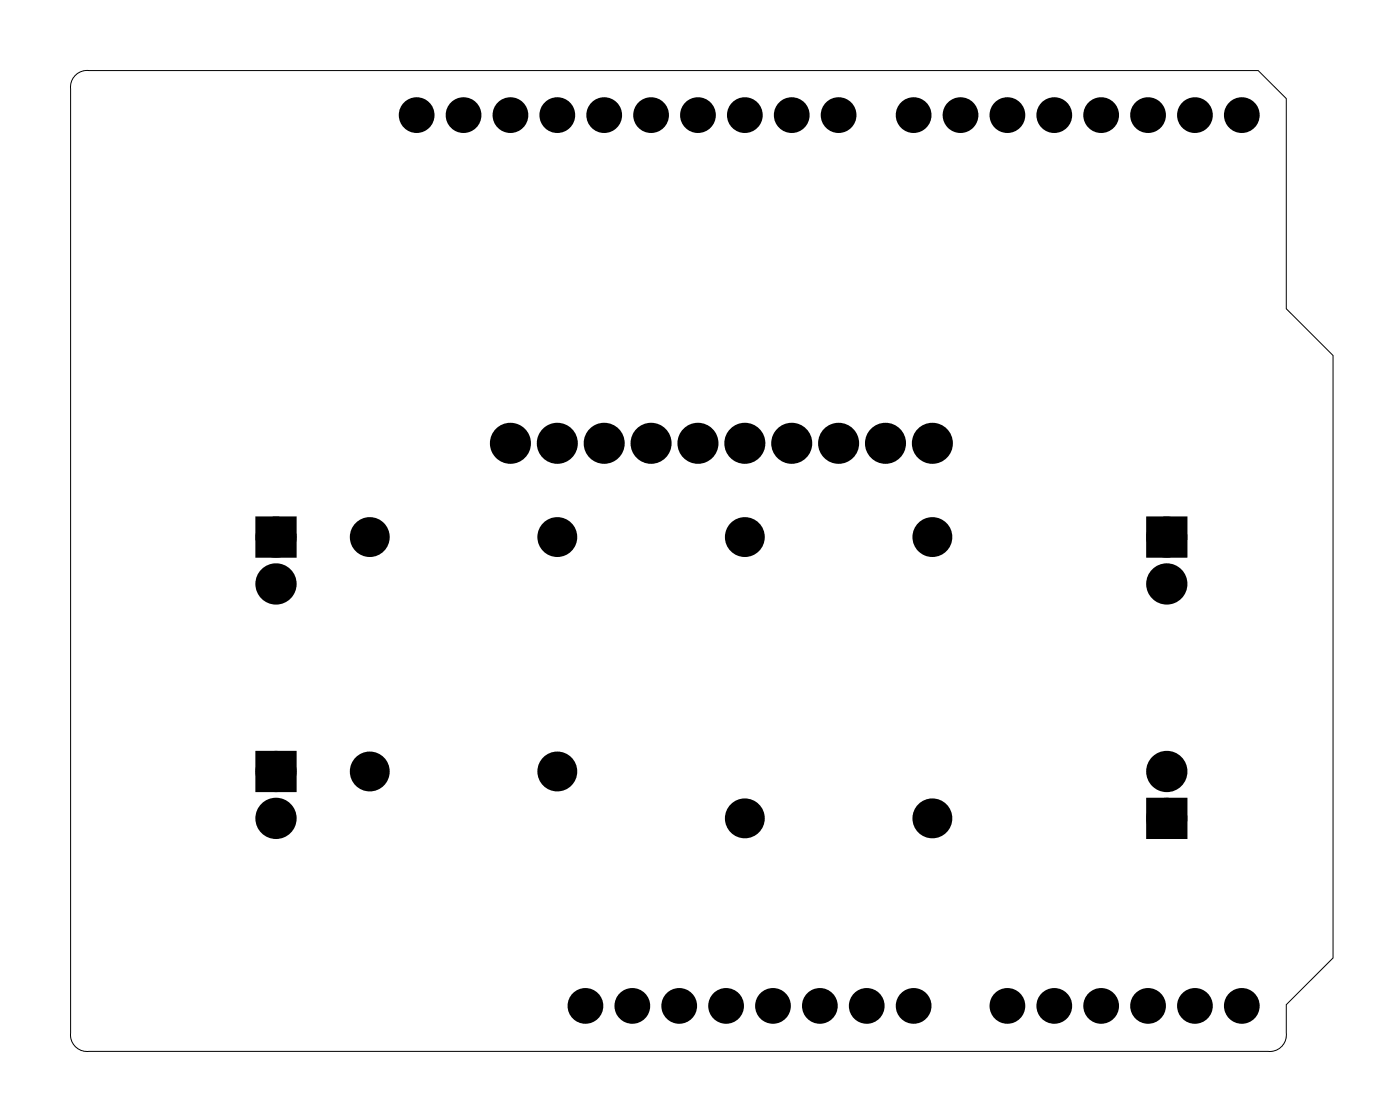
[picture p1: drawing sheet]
<svg xmlns="http://www.w3.org/2000/svg" width="76mm" height="61mm" viewBox="0 0 76 61" stroke-linecap="round" stroke-linejoin="round" font-family="sans-serif">
<path d="M4 4.2a.9 .9 0 0 1 .8-.4h63.4l1.5 1.5v11.4l2.5 2.6v32.6l-2.5 2.5v1.6a.9 .9 0 0 1-1 1h-63.9a.9 .9 0 0 1-1-1v-51.2l.1-.3z" fill="none" stroke="#000" stroke-width=".05"/>
<g fill="#000">
<path d="M14.2 28.4h1.5v1.4h-1.5zM62.5 28.4h1.4v1.4h-1.4zM14.2 41.1h1.5v1.4h-1.5zM62.5 43.6h1.4v1.5h-1.4z"/>
<circle cx="27.7" cy="24" r=".76"/>
<circle cx="30.2" cy="24" r=".76"/>
<circle cx="32.7" cy="24" r=".76"/>
<circle cx="35.3" cy="24" r=".76"/>
<circle cx="37.8" cy="24" r=".76"/>
<circle cx="40.4" cy="24" r=".76"/>
<circle cx="42.9" cy="24" r=".76"/>
<circle cx="45.4" cy="24" r=".76"/>
<circle cx="48" cy="24" r=".76"/>
<circle cx="50.5" cy="24" r=".76"/>
</g>
<g fill="none" stroke="#000" stroke-width=".7" stroke-linecap="butt">
<circle cx="27.7" cy="24" r=".76"/>
<circle cx="30.2" cy="24" r=".76"/>
<circle cx="32.7" cy="24" r=".76"/>
<circle cx="35.3" cy="24" r=".76"/>
<circle cx="37.8" cy="24" r=".76"/>
<circle cx="40.4" cy="24" r=".76"/>
<circle cx="42.9" cy="24" r=".76"/>
<circle cx="45.4" cy="24" r=".76"/>
<circle cx="48" cy="24" r=".76"/>
<circle cx="50.5" cy="24" r=".76"/>
</g>
<g fill="none" stroke="#000" stroke-width=".76" stroke-linecap="butt">
<path d="M14.2 28.4h1.5v1.4h-1.5zM62.5 28.4h1.4v1.4h-1.4zM14.2 41.1h1.5v1.4h-1.5zM62.5 43.6h1.4v1.5h-1.4z"/>
<circle cx="15" cy="31.6" r=".74"/>
<circle cx="15" cy="29.1" r=".74"/>
<circle cx="20" cy="29.1" r=".7"/>
<circle cx="30.2" cy="29.1" r=".7"/>
<circle cx="40.4" cy="29.1" r=".7"/>
<circle cx="50.5" cy="29.1" r=".7"/>
<circle cx="63.2" cy="31.6" r=".74"/>
<circle cx="63.2" cy="29.1" r=".74"/>
<circle cx="15" cy="44.3" r=".74"/>
<circle cx="15" cy="41.8" r=".74"/>
<circle cx="20" cy="41.8" r=".7"/>
<circle cx="30.2" cy="41.8" r=".7"/>
<circle cx="40.4" cy="44.3" r=".7"/>
<circle cx="50.5" cy="44.3" r=".7"/>
<circle cx="63.2" cy="44.3" r=".74"/>
<circle cx="63.2" cy="41.8" r=".74"/>
</g>
<g fill="#000">
<circle cx="22.6" cy="6.2" r=".66"/>
<circle cx="25.1" cy="6.2" r=".66"/>
<circle cx="27.7" cy="6.2" r=".66"/>
<circle cx="30.2" cy="6.2" r=".66"/>
<circle cx="32.7" cy="6.2" r=".66"/>
<circle cx="35.3" cy="6.2" r=".66"/>
<circle cx="37.8" cy="6.2" r=".66"/>
<circle cx="40.4" cy="6.2" r=".66"/>
<circle cx="42.9" cy="6.2" r=".66"/>
<circle cx="45.4" cy="6.2" r=".66"/>
<circle cx="49.5" cy="6.2" r=".66"/>
<circle cx="52" cy="6.2" r=".66"/>
<circle cx="54.6" cy="6.2" r=".66"/>
<circle cx="57.1" cy="6.2" r=".66"/>
<circle cx="59.7" cy="6.2" r=".66"/>
<circle cx="62.2" cy="6.2" r=".66"/>
<circle cx="64.7" cy="6.2" r=".66"/>
<circle cx="67.3" cy="6.2" r=".66"/>
<circle cx="15" cy="31.6" r=".74"/>
<circle cx="15" cy="29.1" r=".74"/>
<circle cx="20" cy="29.1" r=".7"/>
<circle cx="30.2" cy="29.1" r=".7"/>
<circle cx="40.4" cy="29.1" r=".7"/>
<circle cx="50.5" cy="29.1" r=".7"/>
<circle cx="63.2" cy="31.6" r=".74"/>
<circle cx="63.2" cy="29.1" r=".74"/>
<circle cx="15" cy="44.3" r=".74"/>
<circle cx="15" cy="41.8" r=".74"/>
<circle cx="20" cy="41.8" r=".7"/>
<circle cx="30.2" cy="41.8" r=".7"/>
<circle cx="31.7" cy="54.5" r=".66"/>
<circle cx="34.3" cy="54.5" r=".66"/>
<circle cx="36.8" cy="54.5" r=".66"/>
<circle cx="39.3" cy="54.5" r=".66"/>
<circle cx="40.4" cy="44.3" r=".7"/>
<circle cx="41.9" cy="54.5" r=".66"/>
<circle cx="44.4" cy="54.5" r=".66"/>
<circle cx="47" cy="54.5" r=".66"/>
<circle cx="49.5" cy="54.5" r=".66"/>
<circle cx="50.5" cy="44.3" r=".7"/>
<circle cx="54.6" cy="54.5" r=".66"/>
<circle cx="57.1" cy="54.5" r=".66"/>
<circle cx="59.7" cy="54.5" r=".66"/>
<circle cx="62.2" cy="54.5" r=".66"/>
<circle cx="63.2" cy="41.8" r=".74"/>
<circle cx="63.2" cy="44.3" r=".74"/>
<circle cx="64.7" cy="54.5" r=".66"/>
<circle cx="67.3" cy="54.5" r=".66"/>
</g>
<g fill="none" stroke="#000" stroke-width=".61" stroke-linecap="butt">
<circle cx="22.6" cy="6.2" r=".66"/>
<circle cx="25.1" cy="6.2" r=".66"/>
<circle cx="27.7" cy="6.2" r=".66"/>
<circle cx="30.2" cy="6.2" r=".66"/>
<circle cx="32.7" cy="6.2" r=".66"/>
<circle cx="35.3" cy="6.2" r=".66"/>
<circle cx="37.8" cy="6.2" r=".66"/>
<circle cx="40.4" cy="6.2" r=".66"/>
<circle cx="42.9" cy="6.2" r=".66"/>
<circle cx="45.4" cy="6.2" r=".66"/>
<circle cx="49.5" cy="6.2" r=".66"/>
<circle cx="52" cy="6.2" r=".66"/>
<circle cx="54.6" cy="6.2" r=".66"/>
<circle cx="57.1" cy="6.2" r=".66"/>
<circle cx="59.7" cy="6.2" r=".66"/>
<circle cx="62.2" cy="6.2" r=".66"/>
<circle cx="64.7" cy="6.2" r=".66"/>
<circle cx="67.3" cy="6.2" r=".66"/>
<circle cx="31.7" cy="54.5" r=".66"/>
<circle cx="34.3" cy="54.5" r=".66"/>
<circle cx="36.8" cy="54.5" r=".66"/>
<circle cx="39.3" cy="54.5" r=".66"/>
<circle cx="41.9" cy="54.5" r=".66"/>
<circle cx="44.4" cy="54.5" r=".66"/>
<circle cx="47" cy="54.5" r=".66"/>
<circle cx="49.5" cy="54.5" r=".66"/>
<circle cx="54.6" cy="54.5" r=".66"/>
<circle cx="57.1" cy="54.5" r=".66"/>
<circle cx="59.7" cy="54.5" r=".66"/>
<circle cx="62.2" cy="54.5" r=".66"/>
<circle cx="64.7" cy="54.5" r=".66"/>
<circle cx="67.3" cy="54.5" r=".66"/>
</g>
</svg>
